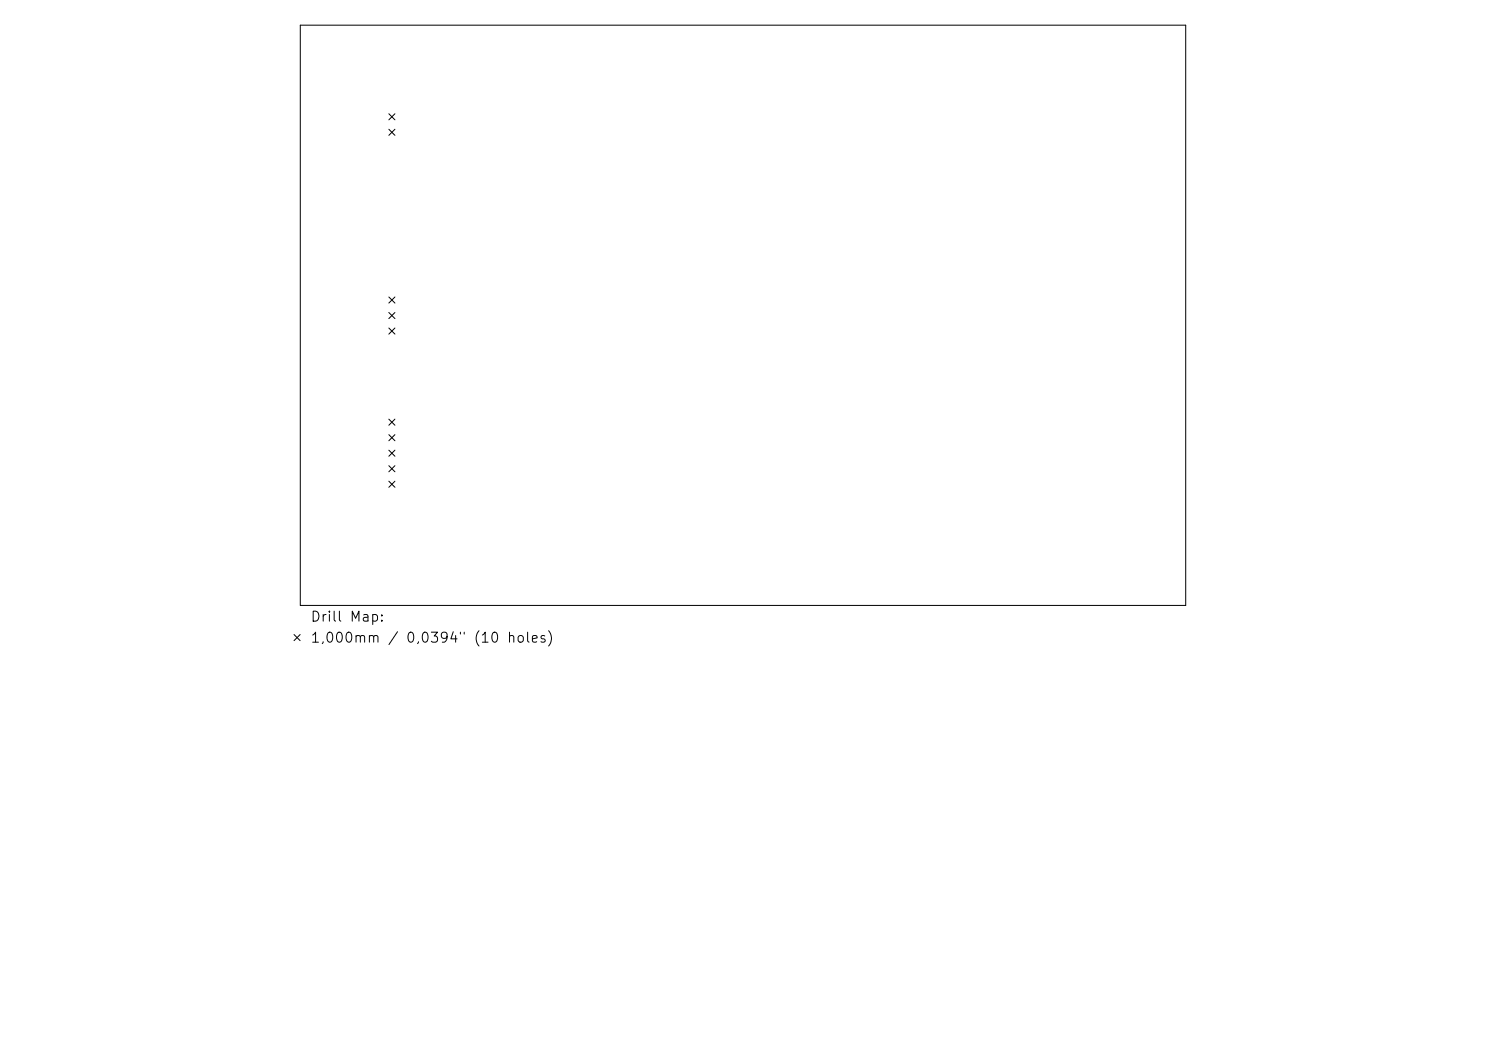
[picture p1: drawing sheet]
<svg xmlns="http://www.w3.org/2000/svg" width="297mm" height="210mm" viewBox="0 0 297 210" stroke-linecap="round" stroke-linejoin="round" font-family="sans-serif">
<defs><g id="words">
<g font-size="2">
<text x="61.9" y="124.7">Drill Map:</text>
<text x="61.9" y="128.9">1,000mm / 0,0394&quot; (10 holes)</text>
</g>
</g></defs>
<g fill="none" stroke="#000" stroke-width=".2">
<path d="M60 5h177v116h-177zM77.7 22.7l1.2 1.2M77.7 25.8l1.2 1.2M78.9 22.7l-1.2 1.2M78.9 25.8l-1.2 1.2M77.7 59.3l1.2 1.3M78.9 59.3l-1.2 1.3M77.7 62.4l1.2 1.3M77.7 65.5l1.2 1.3M78.9 62.4l-1.2 1.3M78.9 65.5l-1.2 1.3M77.7 83.7l1.2 1.3"/>
<path d="M77.7 86.8l1.2 1.3M77.7 89.9l1.2 1.3M77.7 93l1.2 1.3M77.7 96.1l1.2 1.3M78.9 83.7l-1.2 1.3M78.9 86.8l-1.2 1.3M78.9 89.9l-1.2 1.3M78.9 93l-1.2 1.3M78.9 96.1l-1.2 1.3M58.8 126.8l1.2 1.2M60 126.8l-1.2 1.2"/>
</g>
<use href="#words"/>
</svg>
